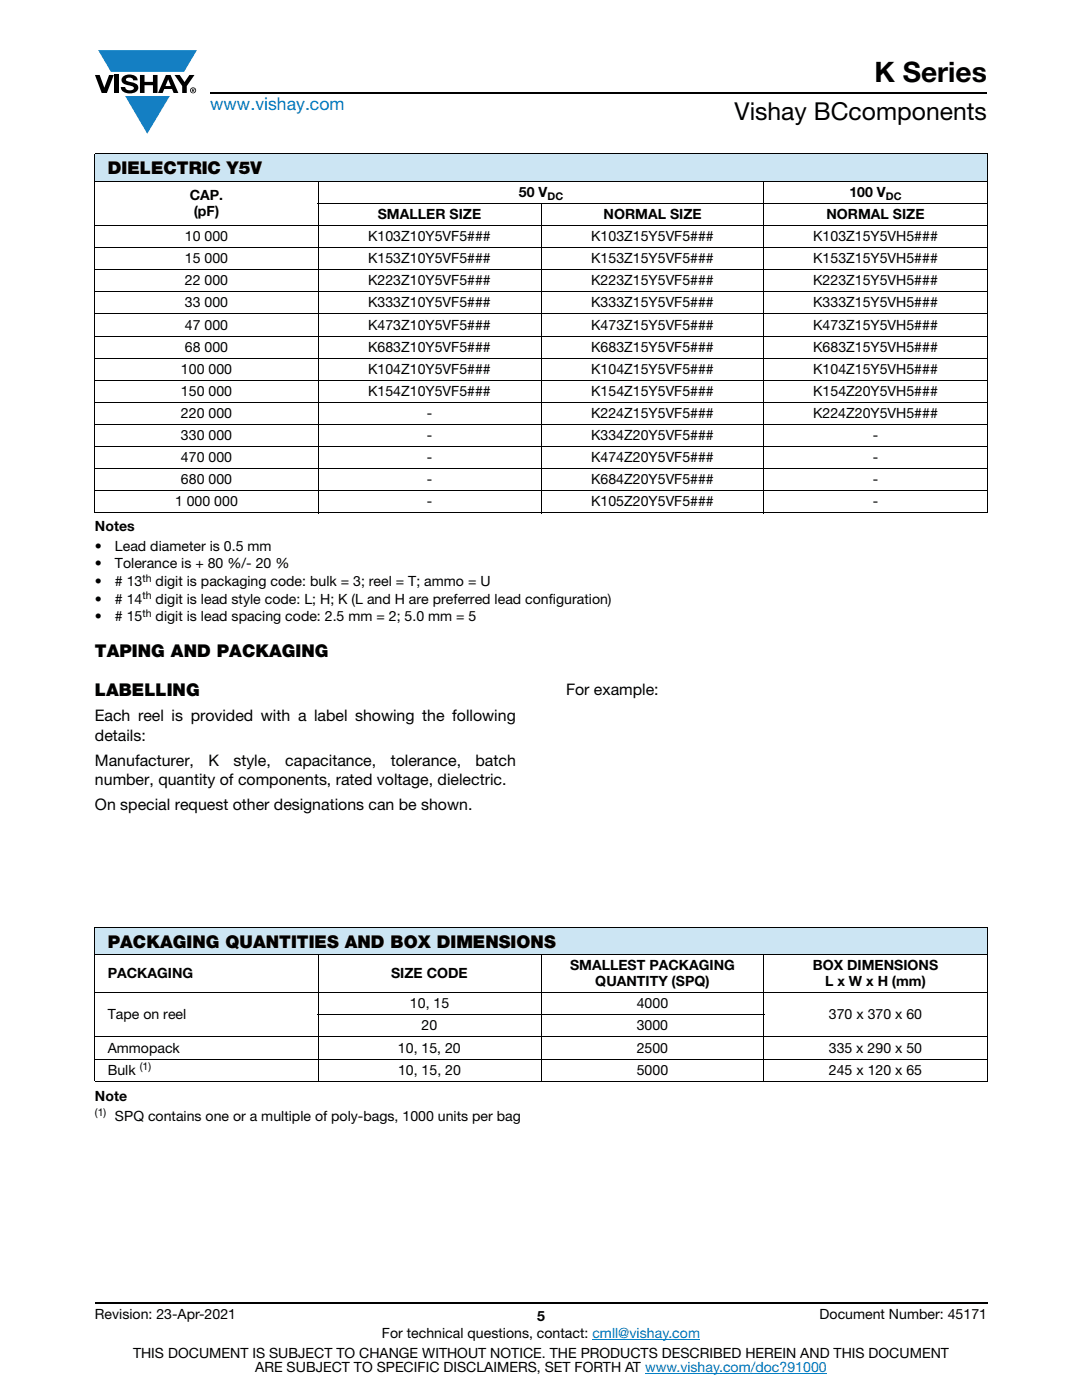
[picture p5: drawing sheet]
<svg xmlns="http://www.w3.org/2000/svg" width="216mm" height="279mm" viewBox="0 0 216 279" stroke-linecap="round" stroke-linejoin="round" font-family="sans-serif">
<defs><g id="words">
<text font-size="5.6" x="174.5" y="16.4">K Series</text>
<text font-size="4.9" x="146.6" y="24">Vishay BCcomponents</text>
<text font-size="3.5" fill="#007ec4" x="42" y="21.9">www.vishay.com</text>
<g font-size="3.5">
<text x="21.5" y="34.8">DIELECTRIC Y5V</text>
<text x="18.9" y="131.2">TAPING AND PACKAGING</text>
<text x="18.9" y="138.9">LABELLING</text>
<text x="21.5" y="189.1">PACKAGING QUANTITIES AND BOX DIMENSIONS</text>
</g>
<g font-size="3.2">
<text x="18.9" y="144">Each reel is provided with a label showing the following</text>
<text x="112.9" y="138.7">For example:</text>
<text x="18.9" y="147.8">details:</text>
<text x="18.9" y="152.8">Manufacturer,</text>
<text x="41.6" y="152.8">K</text>
<text x="46.6" y="152.8">style,</text>
<text x="56.9" y="152.8">capacitance,</text>
<text x="78" y="152.8">tolerance,</text>
<text x="94.9" y="152.8">batch</text>
<text x="18.9" y="156.7">number, quantity of components, rated voltage, dielectric.</text>
<text x="18.9" y="161.6">On special request other designations can be shown.</text>
</g>
<g font-size="2.8">
<text x="37.8" y="39.9">CAP.</text>
<text x="103.5" y="39.3">50 V</text>
<text x="169.5" y="39.3">100 V</text>
<text x="38.7" y="43.1">(pF)</text>
<text x="75.4" y="43.7">SMALLER SIZE</text>
<text x="120.4" y="43.7">NORMAL SIZE</text>
<text x="164.9" y="43.7">NORMAL SIZE</text>
<text x="36.9" y="48.1">10 000</text>
<text x="36.9" y="52.6">15 000</text>
<text x="73.5" y="48.1">K103Z10Y5VF5###</text>
<text x="73.5" y="52.6">K153Z10Y5VF5###</text>
<text x="118" y="48.1">K103Z15Y5VF5###</text>
<text x="118" y="52.6">K153Z15Y5VF5###</text>
<text x="162.3" y="48.1">K103Z15Y5VH5###</text>
<text x="162.3" y="52.6">K153Z15Y5VH5###</text>
<text x="36.9" y="57">22 000</text>
<text x="73.5" y="57">K223Z10Y5VF5###</text>
<text x="118" y="57">K223Z15Y5VF5###</text>
<text x="162.3" y="57">K223Z15Y5VH5###</text>
<text x="36.9" y="61.4">33 000</text>
<text x="36.9" y="65.8">47 000</text>
<text x="73.5" y="61.4">K333Z10Y5VF5###</text>
<text x="73.5" y="65.8">K473Z10Y5VF5###</text>
<text x="118" y="61.4">K333Z15Y5VF5###</text>
<text x="118" y="65.8">K473Z15Y5VF5###</text>
<text x="162.3" y="61.4">K333Z15Y5VH5###</text>
<text x="162.3" y="65.8">K473Z15Y5VH5###</text>
<text x="36.9" y="70.2">68 000</text>
<text x="73.5" y="70.2">K683Z10Y5VF5###</text>
<text x="118" y="70.2">K683Z15Y5VF5###</text>
<text x="162.3" y="70.2">K683Z15Y5VH5###</text>
<text x="36.1" y="74.6">100 000</text>
<text x="73.5" y="74.6">K104Z10Y5VF5###</text>
<text x="118" y="74.6">K104Z15Y5VF5###</text>
<text x="162.3" y="74.6">K104Z15Y5VH5###</text>
<text x="36.1" y="79">150 000</text>
<text x="36.1" y="83.4">220 000</text>
<text x="73.5" y="79">K154Z10Y5VF5###</text>
<text x="85.2" y="83.4">-</text>
<text x="118" y="83.4">K224Z15Y5VF5###</text>
<text x="118" y="79">K154Z15Y5VF5###</text>
<text x="162.3" y="83.4">K224Z20Y5VH5###</text>
<text x="162.3" y="79">K154Z20Y5VH5###</text>
<text x="36.1" y="87.8">330 000</text>
<text x="85.2" y="87.8">-</text>
<text x="118" y="87.8">K334Z20Y5VF5###</text>
<text x="174.2" y="87.8">-</text>
<text x="36.1" y="92.2">470 000</text>
<text x="85.2" y="92.2">-</text>
<text x="118" y="92.2">K474Z20Y5VF5###</text>
<text x="174.2" y="92.2">-</text>
<text x="34.9" y="101">1 000 000</text>
<text x="36.1" y="96.6">680 000</text>
<text x="85.2" y="101">-</text>
<text x="85.2" y="96.6">-</text>
<text x="118" y="101">K105Z20Y5VF5###</text>
<text x="118" y="96.6">K684Z20Y5VF5###</text>
<text x="174.2" y="101">-</text>
<text x="174.2" y="96.6">-</text>
<text x="18.9" y="106">Notes</text>
<text x="18.9" y="109.9">•</text>
<text x="18.9" y="113.4">•</text>
<text x="22.9" y="109.9">Lead diameter is 0.5 mm</text>
<text x="22.9" y="113.4">Tolerance is + 80 %/- 20 %</text>
<text x="18.9" y="116.9">•</text>
<text x="22.9" y="116.9"># 13</text>
<text x="31.1" y="116.9">digit is packaging code: bulk = 3; reel = T; ammo = U</text>
<text x="18.9" y="124">•</text>
<text x="18.9" y="120.5">•</text>
<text x="22.9" y="124"># 15</text>
<text x="22.9" y="120.5"># 14</text>
<text x="31.1" y="120.5">digit is lead style code: L; H; K (L and H are preferred lead configuration)</text>
<text x="31.1" y="124">digit is lead spacing code: 2.5 mm = 2; 5.0 mm = 5</text>
<text x="21.5" y="195.2">PACKAGING</text>
<text x="78" y="195.2">SIZE CODE</text>
<text x="113.7" y="193.7">SMALLEST PACKAGING</text>
<text x="118.8" y="196.8">QUANTITY (SPQ)</text>
<text x="162.2" y="193.7">BOX DIMENSIONS</text>
<text x="164.6" y="196.8">L x W x H (mm)</text>
<text x="21.5" y="203.5">Tape on reel</text>
<text x="81.8" y="201.2">10, 15</text>
<text x="127.1" y="201.2">4000</text>
<text x="165.4" y="203.5">370 x 370 x 60</text>
<text x="84.1" y="205.7">20</text>
<text x="127.1" y="205.7">3000</text>
<text x="21.5" y="210.1">Ammopack</text>
<text x="21.5" y="214.5">Bulk</text>
<text x="79.4" y="210.1">10, 15, 20</text>
<text x="79.4" y="214.5">10, 15, 20</text>
<text x="127.1" y="210.1">2500</text>
<text x="127.1" y="214.5">5000</text>
<text x="165.4" y="210.1">335 x 290 x 50</text>
<text x="165.4" y="214.5">245 x 120 x 65</text>
<text x="18.9" y="219.8">Note</text>
<text x="22.9" y="223.6">SPQ contains one or a multiple of poly-bags, 1000 units per bag</text>
<text x="18.9" y="263.3">Revision: 23-Apr-2021</text>
<text x="107.2" y="263.6">5</text>
<text x="163.6" y="263.3">Document Number: 45171</text>
<text x="76.2" y="267.1">For technical questions, contact: cmll@vishay.com</text>
<text x="26.5" y="271">THIS DOCUMENT IS SUBJECT TO CHANGE WITHOUT NOTICE. THE PRODUCTS DESCRIBED HEREIN AND THIS DOCUMENT</text>
<text x="50.9" y="273.8">ARE SUBJECT TO SPECIFIC DISCLAIMERS, SET FORTH AT www.vishay.com/doc?91000</text>
</g>
<g font-size="2.1">
<text x="109.2" y="39.8">DC</text>
<text x="176.8" y="39.8">DC</text>
<text x="28.4" y="116.1">th</text>
<text x="28.4" y="119.6">th</text>
<text x="28.4" y="123.1">th</text>
<text x="27.9" y="213.6">(1)</text>
<text x="18.9" y="222.8">(1)</text>
</g>
</g></defs>
<g fill="#147fc3">
<path d="M19.6 10h19.7l-2.6 4.3h-1.1h-13.5z"/>
<path d="M25 19.2h8.9l-4.5 7.5z"/>
</g>
<g fill="#000">
<path d="M18.9 15h1l.9 2.5 1-2.5h.9l-1.4 3.6h-1zM22.9 15h.9v3.6h-.9zM24.6 15.3a2.1 2.1 0 0 1 2.8 .3l.1 .4h-.9a.79 .79 0 0 0-.7-.5 .79 .79 0 0 0-.8 .4l.3 .3 1 .2a1.08 1.08 0 0 1 1.2 1 1.08 1.08 0 0 1-1.1 1.2 1.73 1.73 0 0 1-2.4-1.2h.9a.96 .96 0 0 0 .8 .6 .96 .96 0 0 0 .9-.4 1.31 1.31 0 0 0-1.2-.6 1.03 1.03 0 0 1-1.1-.6 1.03 1.03 0 0 1 .2-1.1zM27.9 15h.9v1.3h1.7v-1.3h.9v3.6h-.9v-1.6h-1.7v1.6h-.9zM34.8 15h1.1l.9 1.4 1-1.4h1l-1.5 2.2v1.4h-.9v-1.4z"/>
<path d="M33.6 15.9l.5 1.3h-1.1zM33.1 15l-1.6 3.6h1l.3-.8h1.5l.3 .8h1l-1.6-3.6z"/>
<path d="M38.4 17.8h.2v.2h-.2zM38.3 17.7v.7h.1v-.3l.4 .3-.2-.3 .2-.2-.1-.2z"/>
<path d="M38.1 18a.46 .46 0 0 1 .9 0 .46 .46 0 0 1-.9 0zM37.9 18a.6 .6 0 0 0 1.2 0 .6 .6 0 0 0-1.2 0z"/>
</g>
<path d="M42 18.6h155M18.9 260h178.1" fill="none" stroke="#000" stroke-width=".36"/>
<path d="M118.2 267.3h21.5M128.7 274h36.3" fill="none" stroke="#007ec4" stroke-width=".2"/>
<path d="M18.9 30.7h178.1v5.5h-178.1z" fill="#cce5f3"/>
<g fill="none" stroke="#000" stroke-width=".2">
<path d="M18.9 30.7h178.1M18.9 36.2h178.1M18.9 30.8v71.5M63.5 36.1v66.3M152.4 36.1v66.3M197 30.8v71.5M18.9 45h178.1M18.9 49.4h178.1M18.9 53.8h178.1M18.9 58.3h178.1M63.4 40.6h133.6M107.9 40.5v61.9"/>
<path d="M18.9 62.7h178.1M18.9 67.1h178.1M18.9 71.5h178.1M18.9 75.9h178.1M18.9 80.3h178.1M18.9 84.7h178.1M18.9 89.1h178.1M18.9 93.5h178.1M18.9 97.9h178.1M18.9 102.3h178.1"/>
</g>
<path d="M18.9 185h178.1v5.5h-178.1z" fill="#cce5f3"/>
<path d="M18.9 185h178.1M18.9 190.5h178.1M18.9 198.1h178.1M18.9 185.1v30.6M63.5 190.5v25.4M107.9 190.5v25.4M152.4 190.5v25.4M197 185.1v30.6M18.9 206.9h178.1M18.9 211.3h178.1M18.9 215.8h178.1M63.4 202.5h89.1" fill="none" stroke="#000" stroke-width=".2"/>
<use href="#words"/>
</svg>
